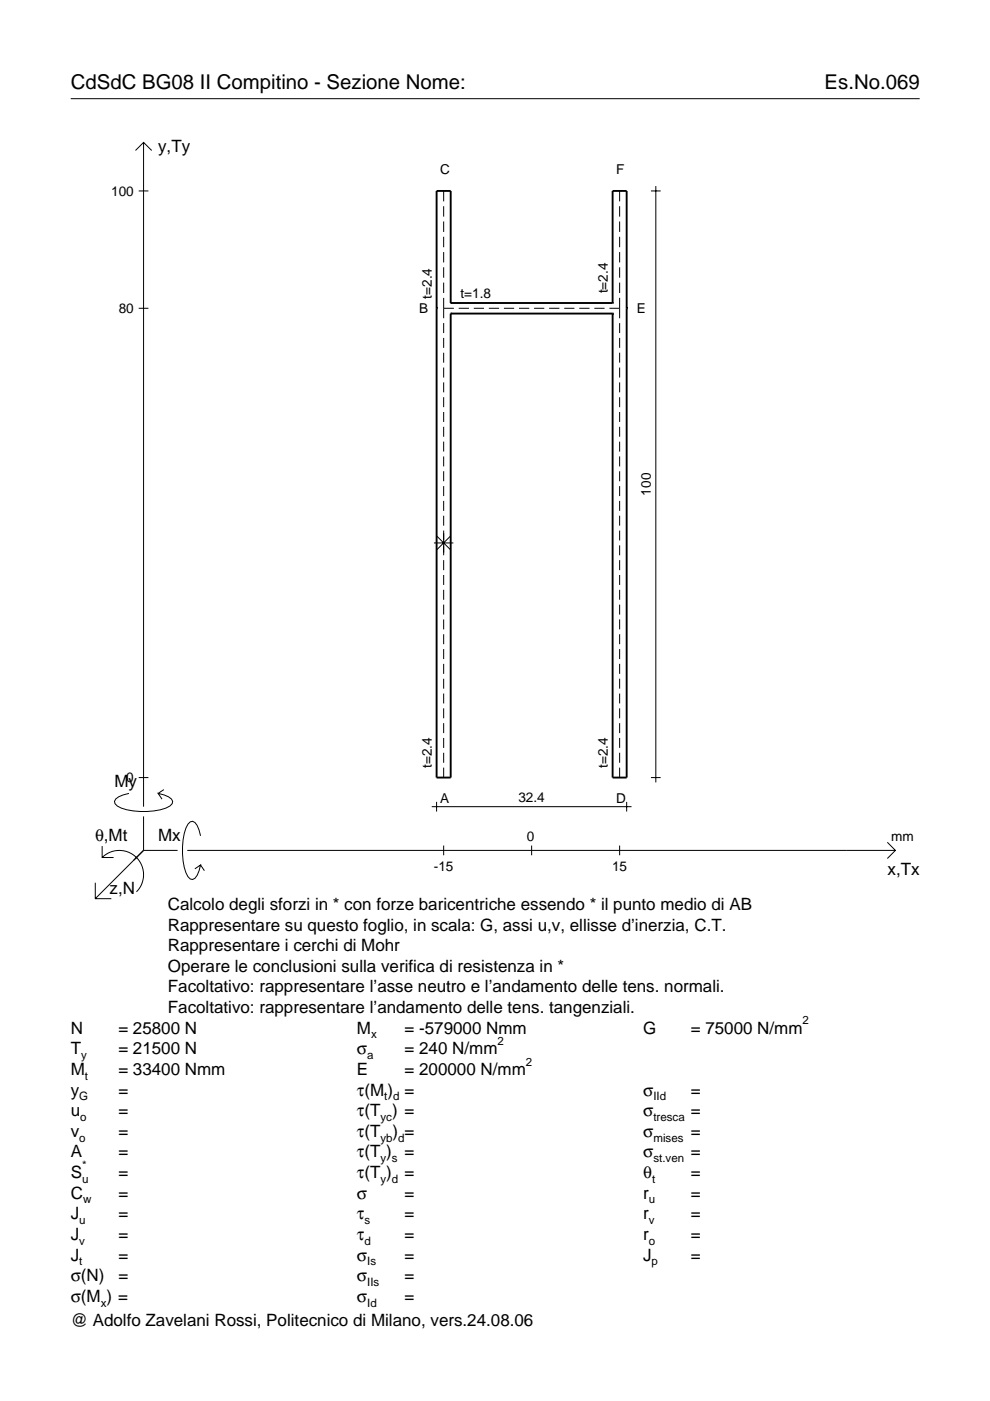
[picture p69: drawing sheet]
<svg xmlns="http://www.w3.org/2000/svg" width="210mm" height="297mm" viewBox="0 0 210 297" stroke-linecap="round" stroke-linejoin="round" font-family="sans-serif">
<defs><g id="words">
<g font-size="4.3">
<text x="15" y="18.9">CdSdC BG08 II Compitino - Sezione Nome:</text>
<text x="174.8" y="18.9">Es.No.069</text>
</g>
<g font-size="3.6">
<text x="33.5" y="32.3">y,Ty</text>
<text x="24.3" y="166.9">My</text>
<text x="20.1" y="178.2">θ,Mt</text>
<text x="33.5" y="178.2">Mx</text>
<text x="188.2" y="185.5">x,Tx</text>
<text x="23.2" y="189.6">z,N</text>
<text x="35.6" y="192.9">Calcolo degli sforzi in * con forze baricentriche essendo * il punto medio di AB</text>
<text x="35.6" y="197.3">Rappresentare su questo foglio, in scala: G, assi u,v, ellisse d’inerzia, C.T.</text>
<text x="35.6" y="201.7">Rappresentare i cerchi di Mohr</text>
<text x="35.6" y="206">Operare le conclusioni sulla verifica di resistenza in *</text>
<text x="35.6" y="210.4">Facoltativo: rappresentare l’asse neutro e l’andamento delle tens. normali.</text>
<text x="35.6" y="214.8">Facoltativo: rappresentare l’andamento delle tens. tangenziali.</text>
<text x="15" y="219.2">N</text>
<text x="25.1" y="219.2">= 25800 N</text>
<text x="75.7" y="219.2">M</text>
<text x="85.8" y="219.2">= -579000 Nmm</text>
<text x="136.4" y="219.2">G</text>
<text x="146.5" y="219.2">= 75000 N/mm</text>
<text x="15" y="227.9">M</text>
<text x="15" y="223.5">T</text>
<text x="25.1" y="223.5">= 21500 N</text>
<text x="25.1" y="227.9">= 33400 Nmm</text>
<text x="75.7" y="223.5">σ</text>
<text x="75.7" y="227.9">E</text>
<text x="85.8" y="223.5">= 240 N/mm</text>
<text x="85.8" y="227.9">= 200000 N/mm</text>
<text x="15" y="232.3">y</text>
<text x="25.1" y="232.3">=</text>
<text x="75.7" y="232.3">τ(M ) =</text>
<text x="136.4" y="232.3">σ</text>
<text x="146.5" y="232.3">=</text>
<text x="15" y="236.7">u</text>
<text x="25.1" y="236.7">=</text>
<text x="75.7" y="236.7">τ(T ) =</text>
<text x="136.4" y="236.7">σ</text>
<text x="146.5" y="236.7">=</text>
<text x="15" y="245.4">A</text>
<text x="15" y="241">v</text>
<text x="25.1" y="241">=</text>
<text x="25.1" y="245.4">=</text>
<text x="75.7" y="245.4">τ(T )</text>
<text x="75.7" y="241">τ(T</text>
<text x="83.3" y="241">) =</text>
<text x="85.8" y="245.4">=</text>
<text x="136.4" y="241">σ</text>
<text x="136.4" y="245.4">σ</text>
<text x="146.5" y="241">=</text>
<text x="146.5" y="245.4">=</text>
<text x="15" y="249.8">S</text>
<text x="25.1" y="249.8">=</text>
<text x="75.7" y="249.8">τ(T )</text>
<text x="85.8" y="249.8">=</text>
<text x="136.4" y="249.8">θ</text>
<text x="146.5" y="249.8">=</text>
<text x="15" y="254.2">C</text>
<text x="25.1" y="254.2">=</text>
<text x="75.7" y="254.2">σ</text>
<text x="85.8" y="254.2">=</text>
<text x="136.4" y="254.2">r</text>
<text x="146.5" y="254.2">=</text>
<text x="15" y="258.5">J</text>
<text x="15" y="262.9">J</text>
<text x="25.1" y="258.5">=</text>
<text x="25.1" y="262.9">=</text>
<text x="75.7" y="258.5">τ</text>
<text x="75.7" y="262.9">τ</text>
<text x="85.8" y="258.5">=</text>
<text x="85.8" y="262.9">=</text>
<text x="136.4" y="258.5">r</text>
<text x="136.4" y="262.9">r</text>
<text x="146.5" y="258.5">=</text>
<text x="146.5" y="262.9">=</text>
<text x="15" y="267.3">J</text>
<text x="25.1" y="267.3">=</text>
<text x="75.7" y="267.3">σ</text>
<text x="85.8" y="267.3">=</text>
<text x="136.4" y="267.3">J</text>
<text x="146.5" y="267.3">=</text>
<text x="15" y="271.7">σ(N)</text>
<text x="25.1" y="271.7">=</text>
<text x="75.7" y="271.7">σ</text>
<text x="85.8" y="271.7">=</text>
<text x="15" y="276">σ(M ) =</text>
<text x="15" y="281.2">@ Adolfo Zavelani Rossi, Politecnico di Milano, vers.24.08.06</text>
<text x="75.7" y="276">σ</text>
<text x="85.8" y="276">=</text>
</g>
<g font-size="2.9">
<text x="23.6" y="41.5">100</text>
<text x="93.3" y="37">C</text>
<text x="130.6" y="37">F</text>
<text x="91.5" y="63.3" transform="rotate(-90 91.5 63.3)">t=2.4</text>
<text x="97.6" y="63.2">t=1.8</text>
<text x="128.9" y="62.2" transform="rotate(-90 128.9 62.2)">t=2.4</text>
<text x="25.2" y="66.4">80</text>
<text x="88.9" y="66.3">B</text>
<text x="135.1" y="66.3">E</text>
<text x="138" y="105.1" transform="rotate(-90 138 105.1)">100</text>
<text x="26.8" y="165.9">0</text>
<text x="91.5" y="162.8" transform="rotate(-90 91.5 162.8)">t=2.4</text>
<text x="128.9" y="162.8" transform="rotate(-90 128.9 162.8)">t=2.4</text>
<text x="93.3" y="170.2">A</text>
<text x="109.9" y="170">32.4</text>
<text x="130.6" y="170.2">D</text>
<text x="111.7" y="178.2">0</text>
<text x="189" y="178.2">mm</text>
<text x="92" y="184.7">-15</text>
<text x="129.8" y="184.7">15</text>
</g>
<g font-size="2.4">
<text x="78.7" y="220.2">x</text>
<text x="105.5" y="221.5">2</text>
<text x="170.2" y="217.2">2</text>
<text x="17.2" y="224.5">y</text>
<text x="77.9" y="224.5">a</text>
<text x="111.5" y="225.9">2</text>
<text x="16.8" y="233.3">G</text>
<text x="18" y="228.9">t</text>
<text x="81.5" y="233.3">t d</text>
<text x="138.5" y="233.3">IId</text>
<text x="17" y="237.7">o</text>
<text x="80.7" y="237.7">yc</text>
<text x="138.5" y="237.7">tresca</text>
<text x="16.8" y="242">o</text>
<text x="80.7" y="242">yb d</text>
<text x="138.5" y="242">mises</text>
<text x="17.4" y="250.8">u</text>
<text x="17.4" y="247.8">*</text>
<text x="80.7" y="246.4">y s</text>
<text x="80.7" y="250.8">y d</text>
<text x="138.2" y="250.8">t</text>
<text x="138.5" y="246.4">st.ven</text>
<text x="17.6" y="255.2">w</text>
<text x="137.6" y="255.2">u</text>
<text x="16.8" y="259.5">u</text>
<text x="16.8" y="263.9">v</text>
<text x="77.3" y="259.5">s</text>
<text x="77.3" y="263.9">d</text>
<text x="137.6" y="259.5">v</text>
<text x="137.6" y="263.9">o</text>
<text x="16.8" y="268.3">t</text>
<text x="77.9" y="268.3">Is</text>
<text x="138.2" y="268.3">p</text>
<text x="77.9" y="272.7">IIs</text>
<text x="21.4" y="277">x</text>
<text x="77.9" y="277">Id</text>
</g>
</g></defs>
<g fill="none" stroke="#000" stroke-width=".21">
<path d="M15 20.9h180M28.7 31.9l1.7-1.7 1.8 1.7M30.4 30.2v140.8M139 39.5v126.4M29.4 40.5h2.1M94.1 40.5v2.2M94.1 43.7v2.2M94.1 47v2.2M94.1 50.2v2.2M94.1 53.4v2.2M94.1 56.7v2.2M94.1 59.9v2.2"/>
<path d="M131.4 40.5v2.2M131.4 43.7v2.2M131.4 47v2.2M131.4 50.2v2.2M131.4 53.4v2.2M131.4 56.7v2.2M131.4 59.9v2.2M138 40.5h2.1M29.4 65.4h2.1M94.1 65.4h2.1M94.1 63.2v4.3M94.1 68.5v2.1"/>
<path d="M94.1 71.6v2.2M94.1 74.8v2.1M94.1 77.9v2.1M97.3 65.4h2.1M100.5 65.4h2.1M103.6 65.4h2.2M106.8 65.4h2.2M110 65.4h2.2M113.2 65.4h2.2M116.4 65.4h2.2M119.6 65.4h2.2M122.8 65.4h2.2"/>
<path d="M126 65.4h2.2M129.2 65.4h2.2M131.4 63.2v4.3M131.4 68.5v2.1M131.4 71.6v2.2M131.4 74.8v2.1M131.4 77.9v2.1M94.1 81.1v2.1M94.1 84.2v2.1M94.1 87.4v2.1M94.1 90.5v2.1M94.1 93.6v2.1"/>
<path d="M94.1 96.8v2.1M94.1 99.9v2.1M131.4 81.1v2.1M131.4 84.2v2.1M131.4 87.4v2.1M131.4 90.5v2.1M131.4 93.6v2.1M131.4 96.8v2.1M131.4 99.9v2.1M92 115.1h4.1M92.6 113.7l2.9 2.9M94.1 103.1v2.1"/>
<path d="M94.1 106.2v2.1M94.1 109.3v2.2M94.1 112.5v5.2M94.1 118.8v2.1M95.5 113.7l-2.9 2.9M131.4 103.1v2.1M131.4 106.2v2.1M131.4 109.3v2.2M131.4 112.5v2.1M131.4 115.6v2.1M131.4 118.8v2.1M94.1 121.9v2.1"/>
<path d="M94.1 125.1v2.1M94.1 128.2v2.1M94.1 131.3v2.1M94.1 134.5v2.1M94.1 137.6v2.1M131.4 121.9v2.1M131.4 125.1v2.1M131.4 128.2v2.1M131.4 131.3v2.1M131.4 134.5v2.1M131.4 137.6v2.1M94.1 140.8v2.1"/>
<path d="M94.1 143.9v2.1M94.1 147v2.2M94.1 150.2v2.1M94.1 153.3v2.1M94.1 156.5v2.1M94.1 159.6v2.1M131.4 140.8v2.1M131.4 143.9v2.1M131.4 147v2.2M131.4 150.2v2.1M131.4 153.3v2.1M131.4 156.5v2.1"/>
<path d="M131.4 159.6v2.1M21.7 179.4v2.4h2.4M27.3 168.2a3.6 3.6 0 0 0-3 1.7l.1 .5a5.6 5.6 0 0 0 3.8 1.5 13.4 13.4 0 0 0 7.8-1l.5-.5 .1-.5a3.6 3.6 0 0 0-3.1-1.7l.8 1.2M29.4 164.9h2.1M30.4 173.1v7.2M34.7 167.4l-1.2 .8M42.5 177.2a3.6 3.6 0 0 0-1.7-3.1l-.5 .2a5.7 5.7 0 0 0-1.5 3.7 13.3 13.3 0 0 0 1 7.9l.5 .5 .5 .1a3.6 3.6 0 0 0 1.7-3.1l-1.2 .8M91.5 171h42.4M92.6 170v2.1M94.1 162.8v2.1M94.1 179.3v2M112.7 179.3v2"/>
<path d="M131.4 162.8v2.1M131.4 179.3v2M132.9 170v2.1M138 164.9h2.1M188.1 178.6l1.7 1.7-1.7 1.7M20.2 187.2v3.3h3.4M21.7 181.8a5.1 5.1 0 0 1 7.2 0 5.1 5.1 0 0 1 0 7.3M30.4 180.3l-10.2 10.2M30.4 180.3h7.2M39.7 180.3h150.1M42.5 183.4l.8 1.2"/>
</g>
<path d="M92.6 65.4h.1M95.6 66.5h.1M95.6 64.2h.1M95.6 64.2v-23.7h-3v124.4h3v-98.4M95.6 66.5h34.3M95.6 64.2h34.3M129.9 66.5h.1M129.9 64.2h.1M129.9 64.2v-23.7h3v124.4h-3v-98.4M132.9 65.4h.1" fill="none" stroke="#000" stroke-width=".4"/>
<use href="#words"/>
</svg>
